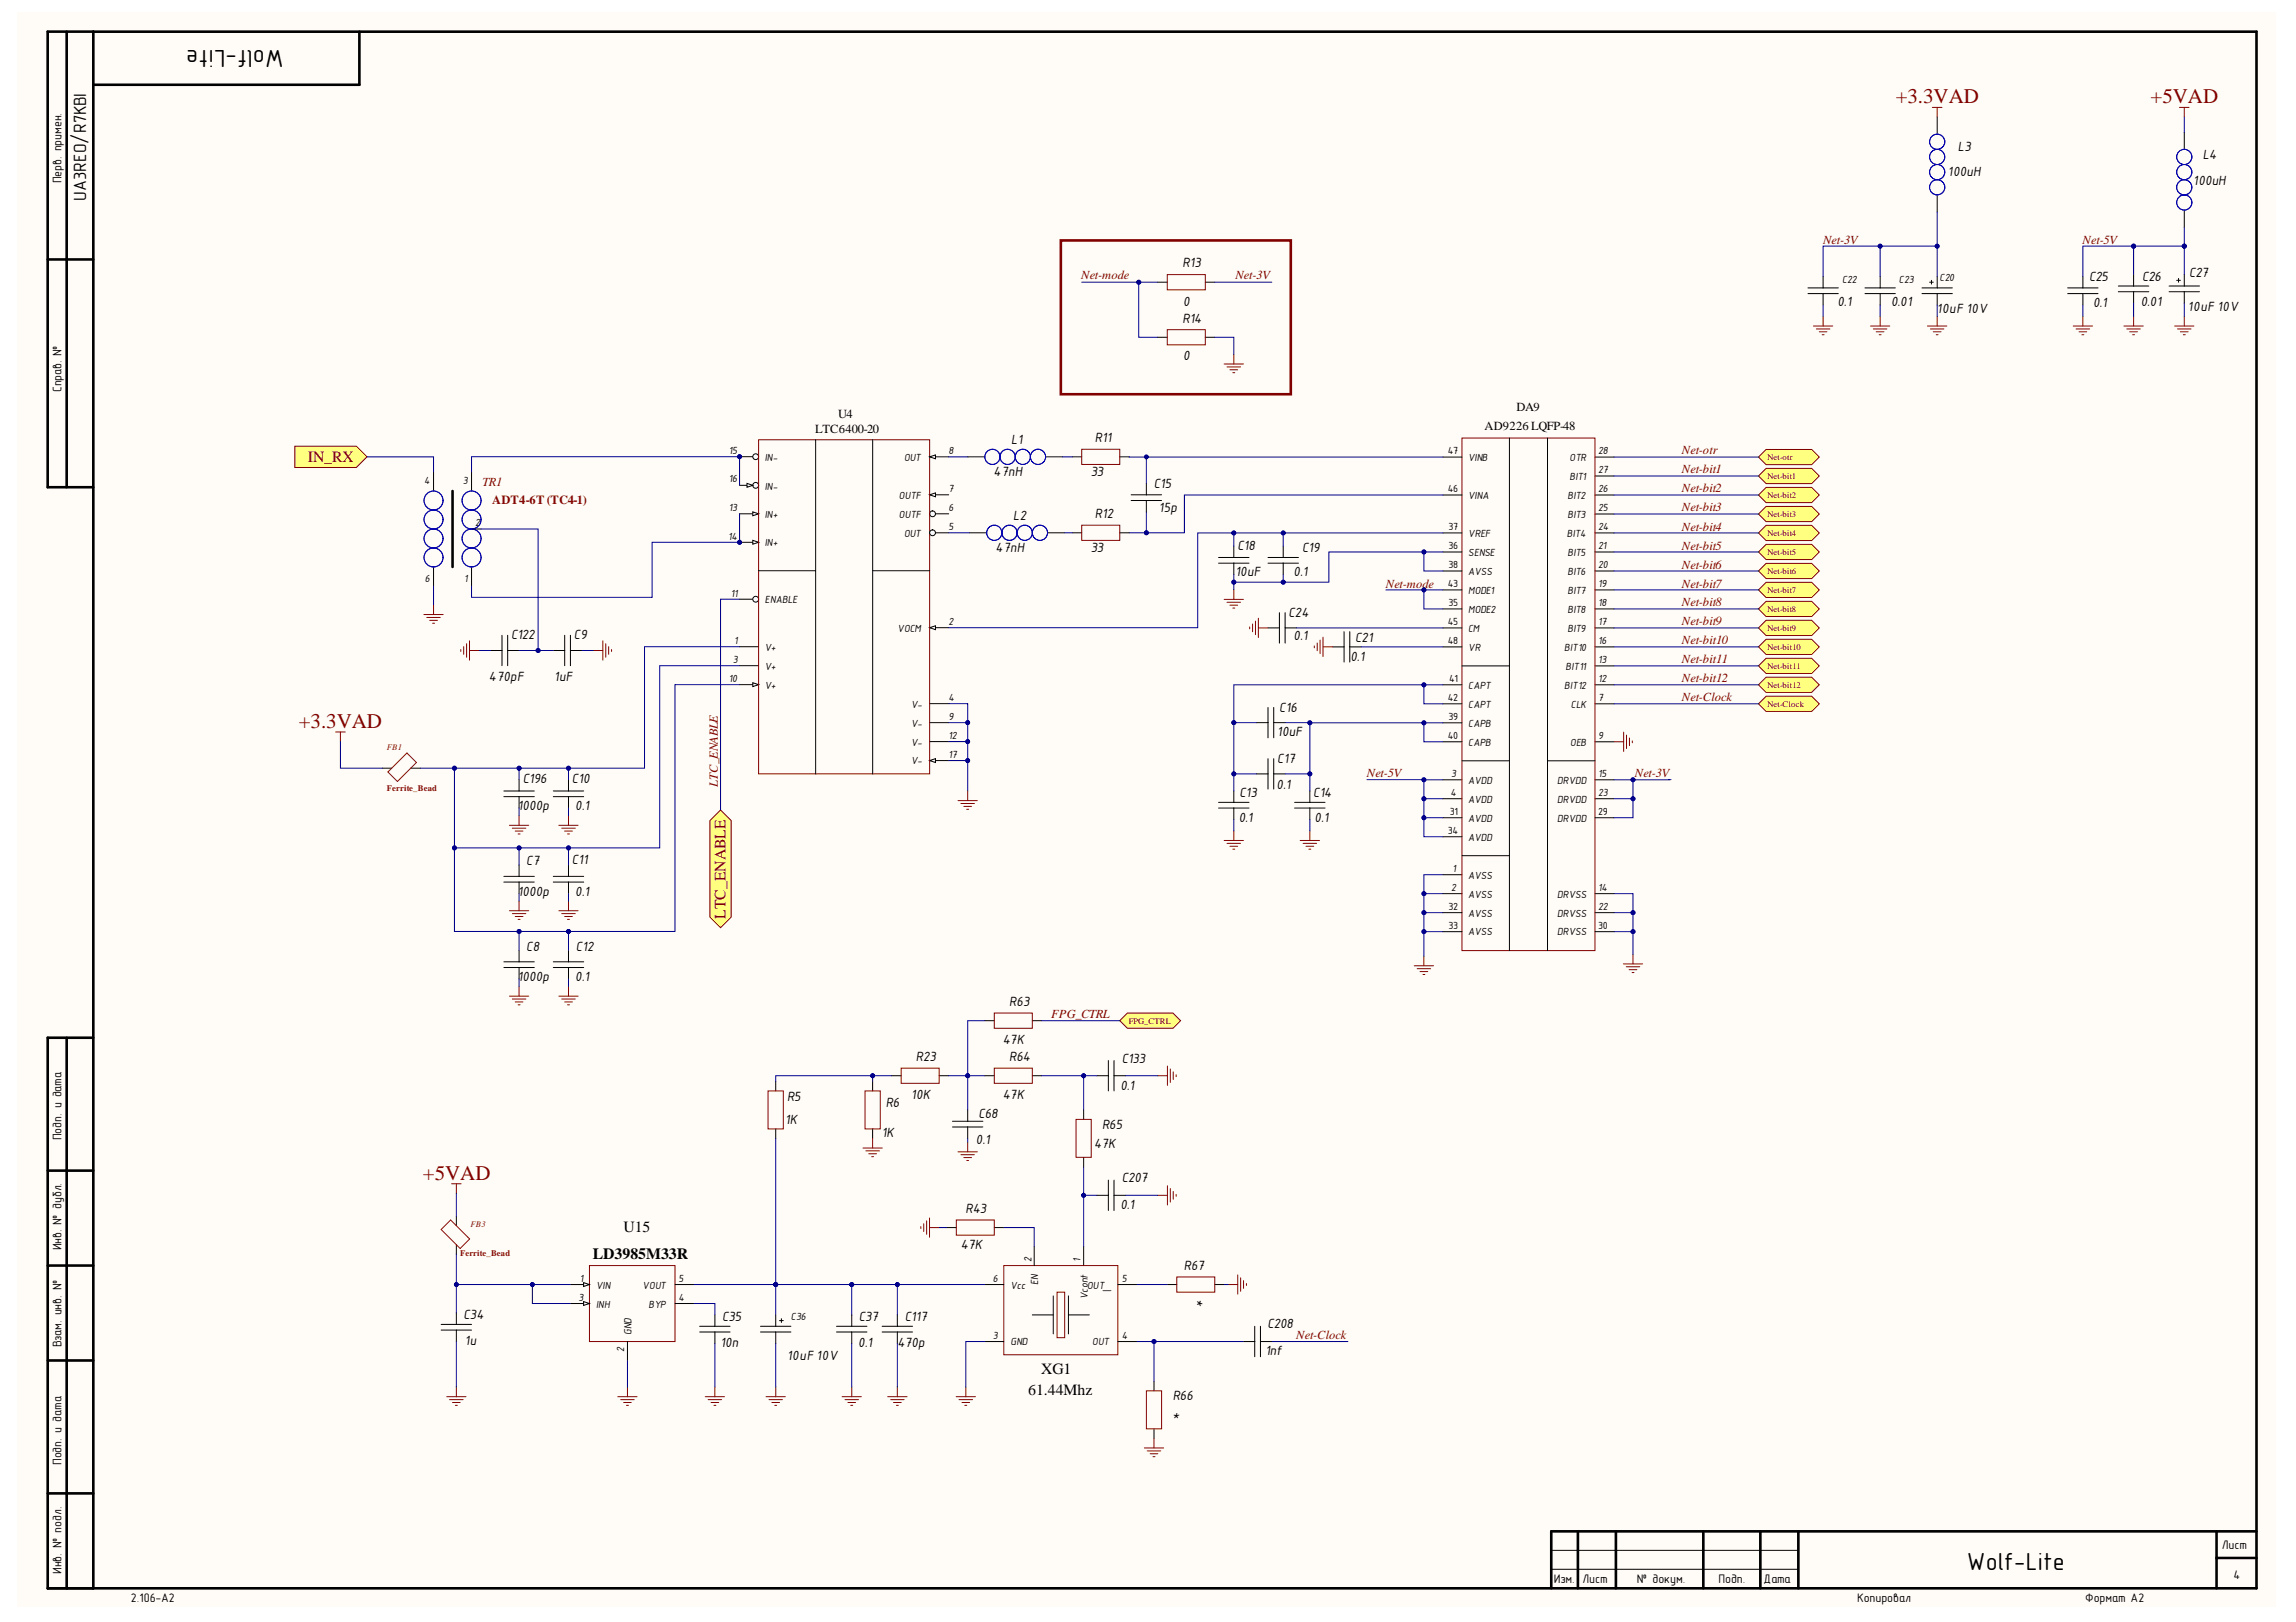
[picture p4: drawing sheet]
<svg xmlns="http://www.w3.org/2000/svg" width="297mm" height="210mm" viewBox="0 0 297 210" stroke-linecap="round" stroke-linejoin="round" font-family="sans-serif">
<defs><g id="words">
<g font-size="3.2">
<text x="36.7" y="6.4" transform="rotate(-180 36.7 6.4)">Wolf-Lite</text>
<text x="254.5" y="203.2">Wolf-Lite</text>
</g>
<g font-size="2.7" fill="#800000">
<text x="245.2" y="13.4">+3.3VAD</text>
<text x="278.2" y="13.4">+5VAD</text>
<text x="38.6" y="94.2">+3.3VAD</text>
<text x="54.7" y="152.7">+5VAD</text>
</g>
<text font-size="2.3" x="11.2" y="26" transform="rotate(-90 11.2 26)">UA3REO/R7KBI</text>
<g font-size="2" fill="#800000">
<text x="39.8" y="59.8">IN_RX</text>
<text x="93.9" y="118.9" transform="rotate(-90 93.9 118.9)">LTC_ENABLE</text>
</g>
<g font-size="2">
<text x="80.7" y="159.4">U15</text>
<text x="76.7" y="162.9">LD3985M33R</text>
<text x="134.7" y="177.8">XG1</text>
<text x="133" y="180.5">61.44Mhz</text>
</g>
<g font-size="1.9">
<text x="252" y="22.8">100uH</text>
<text x="253.3" y="19.6">L3</text>
<text x="283.7" y="24">100uH</text>
<text x="285" y="20.6">L4</text>
<text x="153" y="34.6">R13</text>
<text x="283.2" y="35.8">C27</text>
<text x="153" y="41.7">R14</text>
<text x="153.1" y="39.5">0</text>
<text x="237.7" y="39.5">0.1</text>
<text x="244.7" y="39.5">0.01</text>
<text x="250.6" y="40.5">10uF 10V</text>
<text x="270.3" y="36.3">C25</text>
<text x="270.8" y="39.8">0.1</text>
<text x="277" y="39.5">0.01</text>
<text x="277.1" y="36.3">C26</text>
<text x="283" y="40.2">10uF 10V</text>
<text x="153.1" y="46.6">0</text>
<text x="130.8" y="57.4">L1</text>
<text x="141.7" y="57.2">R11</text>
<text x="128.5" y="61.6">47nH</text>
<text x="141.1" y="61.6">33</text>
<text x="149.3" y="63.1">C15</text>
<text x="128.8" y="71.5">47nH</text>
<text x="131.1" y="67.2">L2</text>
<text x="141.1" y="71.5">33</text>
<text x="141.7" y="67">R12</text>
<text x="149.9" y="66.3">15p</text>
<text x="160.1" y="71.2">C18</text>
<text x="168.5" y="71.5">C19</text>
<text x="159.8" y="74.6">10uF</text>
<text x="167.4" y="74.6">0.1</text>
<text x="66.1" y="82.7">C122</text>
<text x="74.3" y="82.7">C9</text>
<text x="166.7" y="79.8">C24</text>
<text x="167.4" y="82.8">0.1</text>
<text x="175.3" y="83">C21</text>
<text x="63.3" y="88.1">470pF</text>
<text x="71.7" y="88.1">1uF</text>
<text x="174.7" y="85.5">0.1</text>
<text x="165.2" y="95.3">10uF</text>
<text x="165.5" y="92.1">C16</text>
<text x="67.7" y="101.4">C196</text>
<text x="74" y="101.4">C10</text>
<text x="165.2" y="98.7">C17</text>
<text x="67" y="104.8">1000p</text>
<text x="74.4" y="104.8">0.1</text>
<text x="160.3" y="106.4">0.1</text>
<text x="160.3" y="103.2">C13</text>
<text x="165.2" y="102.1">0.1</text>
<text x="169.9" y="103.2">C14</text>
<text x="170.1" y="106.4">0.1</text>
<text x="68.1" y="111.9">C7</text>
<text x="74" y="111.8">C11</text>
<text x="67" y="115.9">1000p</text>
<text x="74.4" y="115.9">0.1</text>
<text x="68.1" y="123">C8</text>
<text x="74.5" y="123">C12</text>
<text x="67" y="127">1000p</text>
<text x="74.4" y="127">0.1</text>
<text x="130.6" y="130.2">R63</text>
<text x="118.5" y="137.3">R23</text>
<text x="129.7" y="135.1">47K</text>
<text x="130.6" y="137.3">R64</text>
<text x="145.1" y="137.5">C133</text>
<text x="101.8" y="142.4">R5</text>
<text x="114.6" y="143.2">R6</text>
<text x="117.9" y="142.2">10K</text>
<text x="129.7" y="142.2">47K</text>
<text x="144.9" y="141">0.1</text>
<text x="101.6" y="145.4">1K</text>
<text x="114.1" y="147.1">1K</text>
<text x="126.3" y="148.1">0.1</text>
<text x="126.6" y="144.6">C68</text>
<text x="141.6" y="148.6">47K</text>
<text x="142.6" y="146.2">R65</text>
<text x="145.1" y="153">C207</text>
<text x="124.3" y="161.6">47K</text>
<text x="124.9" y="157">R43</text>
<text x="144.9" y="156.5">0.1</text>
<text x="153.2" y="164.3">R67</text>
<text x="60" y="170.7">C34</text>
<text x="93.4" y="170.9">C35</text>
<text x="111.1" y="170.9">C37</text>
<text x="117" y="170.9">C117</text>
<text x="154.7" y="168.1" transform="rotate(90 154.7 168.1)">*</text>
<text x="164" y="171.9">C208</text>
<text x="60.1" y="174.1">1u</text>
<text x="93.2" y="174.4">10n</text>
<text x="101.8" y="176.1">10uF 10V</text>
<text x="111" y="174.4">0.1</text>
<text x="116.1" y="174.4">470p</text>
<text x="163.7" y="175.4">1nf</text>
<text x="151.6" y="183.7">*</text>
<text x="151.7" y="181.2">R66</text>
</g>
<g font-size="1.6">
<text x="7.9" y="23.7" transform="rotate(-90 7.9 23.7)">Перв. примен.</text>
<text x="7.9" y="50.8" transform="rotate(-90 7.9 50.8)">Справ. №</text>
<text x="196.2" y="53.1">DA9</text>
<text x="105.5" y="56.1">LTC6400-20</text>
<text x="108.4" y="54.2">U4</text>
<text x="192.1" y="55.6">AD9226 LQFP-48</text>
<text x="7.9" y="147.6" transform="rotate(-90 7.9 147.6)">Подп. и дата</text>
<text x="7.9" y="161.8" transform="rotate(-90 7.9 161.8)">Инв. № дубл.</text>
<text x="7.9" y="174.4" transform="rotate(-90 7.9 174.4)">Взам. инв. №</text>
<text x="7.9" y="189.6" transform="rotate(-90 7.9 189.6)">Подп. и дата</text>
<text x="7.9" y="203.7" transform="rotate(-90 7.9 203.7)">Инв. № подл.</text>
<text x="287.4" y="200.5">Лист</text>
<text x="16.9" y="207.3">2.106-A2</text>
<text x="201" y="204.9">Изм.</text>
<text x="204.7" y="204.9">Лист</text>
<text x="211.8" y="204.9">№ докум.</text>
<text x="222.3" y="204.9">Подп.</text>
<text x="228.2" y="204.9">Дата</text>
<text x="240.3" y="207.3">Копировал</text>
<text x="269.8" y="207.3">Формат А2</text>
<text x="289" y="204.4">4</text>
</g>
<g font-size="1.6" fill="#800000">
<text x="235.9" y="31.5">Net-3V</text>
<text x="269.4" y="31.5">Net-5V</text>
<text x="139.9" y="36.2">Net-mode</text>
<text x="159.8" y="36.2">Net-3V</text>
<text x="217.6" y="58.8">Net-otr</text>
<text x="217.6" y="61.3">Net-bit1</text>
<text x="217.6" y="63.7">Net-bit2</text>
<text x="217.6" y="66.2">Net-bit3</text>
<text x="217.6" y="68.7">Net-bit4</text>
<text x="217.6" y="71.1">Net-bit5</text>
<text x="179.3" y="76">Net-mode</text>
<text x="217.6" y="73.6">Net-bit6</text>
<text x="217.6" y="76">Net-bit7</text>
<text x="217.6" y="78.5">Net-bit8</text>
<text x="217.6" y="80.9">Net-bit9</text>
<text x="217.6" y="83.4">Net-bit10</text>
<text x="217.6" y="85.8">Net-bit11</text>
<text x="217.6" y="88.3">Net-bit12</text>
<text x="217.6" y="90.7">Net-Clock</text>
<text x="92.9" y="101.9" transform="rotate(-90 92.9 101.9)">LTC_ENABLE</text>
<text x="176.8" y="100.5">Net-5V</text>
<text x="211.5" y="100.5">Net-3V</text>
<text x="136" y="131.8">FPG_CTRL</text>
<text x="167.7" y="173.3">Net-Clock</text>
</g>
<g font-size="1.6" fill="#980000">
<text x="62.4" y="62.9">TR1</text>
<text x="63.7" y="65.2">ADT4-6T (TC4-1)</text>
</g>
<g font-size="1.5">
<text x="238.3" y="36.7">C22</text>
<text x="245.7" y="36.7">C23</text>
<text x="250.9" y="36.4">C20</text>
<text x="94.3" y="58.7">15</text>
<text x="98.9" y="59.6">IN-</text>
<text x="117" y="59.6">OUT</text>
<text x="122.7" y="58.8">8</text>
<text x="189.9" y="59.6">VINB</text>
<text x="203" y="59.6">OTR</text>
<text x="206.8" y="58.8">28</text>
<text x="54.9" y="62.7">4</text>
<text x="59.9" y="62.7">3</text>
<text x="94.3" y="62.4">16</text>
<text x="98.9" y="63.4">IN-</text>
<text x="116.3" y="64.5">OUTF</text>
<text x="122.7" y="63.7">7</text>
<text x="189.9" y="64.5">VINA</text>
<text x="202.8" y="64.5">BIT2</text>
<text x="203" y="62.1">BIT1</text>
<text x="206.8" y="61.3">27</text>
<text x="206.8" y="63.7">26</text>
<text x="61.5" y="68.1">2</text>
<text x="94.2" y="69.9">14</text>
<text x="94.3" y="66.2">13</text>
<text x="98.9" y="67">IN+</text>
<text x="98.9" y="70.7">IN+</text>
<text x="116.3" y="67">OUTF</text>
<text x="117" y="69.4">OUT</text>
<text x="122.7" y="66.2">6</text>
<text x="122.7" y="68.6">5</text>
<text x="189.9" y="72">SENSE</text>
<text x="189.9" y="69.5">VREF</text>
<text x="202.7" y="69.5">BIT4</text>
<text x="202.8" y="72">BIT5</text>
<text x="202.8" y="67.1">BIT3</text>
<text x="206.8" y="68.6">24</text>
<text x="206.8" y="71.1">21</text>
<text x="206.8" y="66.2">25</text>
<text x="55" y="75.3">6</text>
<text x="60" y="75.3">1</text>
<text x="94.5" y="77.2">11</text>
<text x="189.9" y="74.4">AVSS</text>
<text x="189.9" y="76.9">MODE1</text>
<text x="202.8" y="76.9">BIT7</text>
<text x="202.8" y="74.4">BIT6</text>
<text x="206.8" y="76">19</text>
<text x="206.8" y="73.5">20</text>
<text x="95" y="83.3">1</text>
<text x="98.9" y="78.1">ENABLE</text>
<text x="116.1" y="81.8">VOCM</text>
<text x="122.7" y="80.9">2</text>
<text x="189.9" y="79.3">MODE2</text>
<text x="189.9" y="81.8">CM</text>
<text x="202.8" y="79.3">BIT8</text>
<text x="202.8" y="81.8">BIT9</text>
<text x="206.8" y="78.5">18</text>
<text x="206.8" y="80.9">17</text>
<text x="206.8" y="83.4">16</text>
<text x="94.3" y="88.3">10</text>
<text x="94.8" y="85.8">3</text>
<text x="98.9" y="84.2">V+</text>
<text x="98.9" y="86.7">V+</text>
<text x="98.9" y="89.1">V+</text>
<text x="189.9" y="89.1">CAPT</text>
<text x="189.9" y="84.2">VR</text>
<text x="202.4" y="84.2">BIT10</text>
<text x="202.4" y="89.1">BIT12</text>
<text x="202.5" y="86.7">BIT11</text>
<text x="206.8" y="88.3">12</text>
<text x="206.8" y="85.8">13</text>
<text x="117.9" y="94">V-</text>
<text x="117.9" y="91.6">V-</text>
<text x="122.7" y="95.6">12</text>
<text x="122.7" y="93.2">9</text>
<text x="122.7" y="90.7">4</text>
<text x="189.9" y="94">CAPB</text>
<text x="189.9" y="91.6">CAPT</text>
<text x="203.2" y="91.6">CLK</text>
<text x="206.8" y="90.7">7</text>
<text x="206.8" y="95.6">9</text>
<text x="117.9" y="96.5">V-</text>
<text x="117.9" y="98.9">V-</text>
<text x="122.7" y="98.1">17</text>
<text x="187.7" y="100.5">3</text>
<text x="189.9" y="101.5">AVDD</text>
<text x="189.9" y="96.5">CAPB</text>
<text x="201.4" y="101.5">DRVDD</text>
<text x="203.1" y="96.5">OEB</text>
<text x="206.8" y="100.5">15</text>
<text x="187.7" y="103">4</text>
<text x="189.9" y="103.9">AVDD</text>
<text x="189.9" y="106.4">AVDD</text>
<text x="201.4" y="103.9">DRVDD</text>
<text x="201.4" y="106.4">DRVDD</text>
<text x="206.8" y="103">23</text>
<text x="187.9" y="112.9">1</text>
<text x="189.9" y="113.7">AVSS</text>
<text x="189.9" y="108.8">AVDD</text>
<text x="187.7" y="115.3">2</text>
<text x="189.9" y="116.2">AVSS</text>
<text x="189.9" y="118.6">AVSS</text>
<text x="201.4" y="118.6">DRVSS</text>
<text x="201.4" y="116.2">DRVSS</text>
<text x="206.8" y="117.8">22</text>
<text x="206.8" y="115.3">14</text>
<text x="189.9" y="121.1">AVSS</text>
<text x="201.4" y="121.1">DRVSS</text>
<text x="75" y="165.9">1</text>
<text x="77.1" y="166.8">VIN</text>
<text x="83.1" y="166.8">VOUT</text>
<text x="87.8" y="165.9">5</text>
<text x="128.5" y="165.9">6</text>
<text x="130.7" y="166.8">Vcc</text>
<text x="133.4" y="163.3" transform="rotate(-90 133.4 163.3)">2</text>
<text x="134.3" y="166.3" transform="rotate(-90 134.3 166.3)">EN</text>
<text x="139.8" y="163.3" transform="rotate(-90 139.8 163.3)">1</text>
<text x="140.6" y="166.8">OUT_</text>
<text x="145.1" y="165.9">5</text>
<text x="74.8" y="168.4">3</text>
<text x="77.1" y="169.2">INH</text>
<text x="81.7" y="172.8" transform="rotate(-90 81.7 172.8)">GND</text>
<text x="83.9" y="169.2">BYP</text>
<text x="87.8" y="168.4">4</text>
<text x="102.3" y="170.8">C36</text>
<text x="128.5" y="173.3">3</text>
<text x="140.7" y="168.1" transform="rotate(-90 140.7 168.1)">Vcont</text>
<text x="145.1" y="173.3">4</text>
<text x="80.8" y="175" transform="rotate(-90 80.8 175)">2</text>
<text x="130.7" y="174.1">GND</text>
<text x="141.3" y="174.1">OUT</text>
</g>
<g font-size="1.4">
<text x="187.3" y="58.8">47</text>
<text x="187.3" y="63.7">46</text>
<text x="187.4" y="71.1">36</text>
<text x="187.4" y="68.6">37</text>
<text x="187.3" y="76">43</text>
<text x="187.4" y="73.5">38</text>
<text x="187.3" y="80.9">45</text>
<text x="187.3" y="83.4">48</text>
<text x="187.4" y="78.5">35</text>
<text x="187.5" y="88.3">41</text>
<text x="187.3" y="95.6">40</text>
<text x="187.3" y="90.7">42</text>
<text x="187.4" y="93.2">39</text>
<text x="187.3" y="108">34</text>
<text x="187.6" y="105.4">31</text>
<text x="206.8" y="105.4">29</text>
<text x="187.4" y="117.8">32</text>
<text x="187.4" y="120.2">33</text>
<text x="206.8" y="120.2">30</text>
</g>
<g font-size="1.1" fill="#800000">
<text x="228.7" y="59.6">Net-otr</text>
<text x="228.7" y="62">Net-bit1</text>
<text x="228.7" y="64.5">Net-bit2</text>
<text x="228.7" y="66.9">Net-bit3</text>
<text x="228.7" y="69.4">Net-bit4</text>
<text x="228.7" y="71.8">Net-bit5</text>
<text x="228.7" y="74.3">Net-bit6</text>
<text x="228.7" y="76.7">Net-bit7</text>
<text x="228.7" y="79.2">Net-bit8</text>
<text x="228.7" y="81.7">Net-bit9</text>
<text x="228.7" y="84.1">Net-bit10</text>
<text x="228.7" y="86.6">Net-bit11</text>
<text x="228.7" y="89">Net-bit12</text>
<text x="228.7" y="91.5">Net-Clock</text>
<text x="146" y="132.5">FPG_CTRL</text>
</g>
<g font-size="1.1" fill="#980000">
<text x="50.1" y="97.1">FB1</text>
<text x="50.1" y="102.3">Ferrite_Bead</text>
<text x="60.9" y="158.7">FB3</text>
<text x="59.5" y="162.5">Ferrite_Bead</text>
</g>
</g></defs>
<g fill="#fffcf8">
<path d="M2.2 1.6h292.2v206.4h-292.2z" fill-rule="evenodd"/>
<path d="M2.2 1.6h292.2v206.4h-292.2z" fill-rule="evenodd"/>
</g>
<g fill="none" stroke="#000" stroke-width=".34">
<path d="M8.6 4.1v59M12.1 4.1v201.4M46.5 4.1v6.9h-34.4M6.2 33.6h5.9M12.1 63.1h-5.9v-59h285.7v201.4h-285.7v-71.2h5.9M58.5 63.5v9.9M8.6 134.3v71.2M6.2 151.5h5.9M6.2 163.8h5.9M6.2 176.1h5.9M6.2 193.3h5.9M204.1 198.2v7.3"/>
<path d="M209.1 198.2v7.3M220.4 198.2v7.3M227.7 198.2v7.3M232.7 198.2v7.3M286.8 198.2v7.3M291.9 198.2h-91.2v7.3M286.8 201.6h5.1"/>
</g>
<g fill="none" stroke="#000" stroke-width=".13">
<path d="M282.6 17.1v2.2M233.9 38h3.9M233.9 37.3h3.9M235.9 35.8v1.5M235.9 38v1.5M241.3 38h3.9M241.3 37.3h3.9M243.2 35.8v1.5M243.2 38v1.5M248.7 38h3.9M248.7 37.3h3.9M249.6 36.5h.5"/>
<path d="M249.9 36.3v.5M250.6 35.8v1.5M250.6 38v1.5M267.5 38h3.9M267.5 37.3h3.9M269.5 35.8v1.5M269.5 38v1.5M274.1 37.8h3.9M274.1 37h3.9M276 35.5v1.5M276 37.8v1.4M280.6 37.8h4"/>
<path d="M280.6 37h4M281.6 36.3h.5M281.8 36v.5M282.6 27.2v2.2M282.6 35.5v1.5M282.6 37.8v1.4M125.2 59.1h2.2M135.3 59.1h2.2M138.7 59.1h1.2M144.9 59.1h1.2M56.1 61.1v2.4M56.1 73.4v2.4"/>
<path d="M61 61.1v2.4M61 73.4v2.4M61 68.5h1.2M125.4 68.9h2.3M135.5 68.9h2.2M138.7 68.9h1.2M144.9 68.9h1.2M146.3 64.8h4M146.3 64h4M148.3 62.6v1.4M148.3 64.8v1.4M157.7 72.9h3.9"/>
<path d="M157.7 72.1h3.9M159.6 70.7v1.4M159.6 72.9v1.5M164 72.9h4M164 72.1h4M166 70.7v1.4M166 72.9v1.5M49.4 99.4h1.3M53.1 99.4h1.3M63.5 84.2h1.4M64.9 82.2v3.9M65.7 82.2v3.9"/>
<path d="M65.7 84.2h1.5M71.6 84.2h1.5M73.1 82.2v3.9M73.8 84.2h1.5M73.8 82.2v3.9M162.6 93.5h1.4M164 91.6v3.9M164 98.2v3.9M164.8 91.6v3.9M164.8 98.2v3.9M164.8 93.5h1.5M65.2 103.1h3.9"/>
<path d="M65.2 102.4h3.9M65.2 114.2h3.9M65.2 113.4h3.9M67.2 100.9v1.5M67.2 103.1v1.5M67.2 111.9v1.5M67.2 114.2v1.4M71.6 103.1h3.9M71.6 102.4h3.9M71.6 114.2h3.9M71.6 113.4h3.9M73.5 100.9v1.5"/>
<path d="M73.5 103.1v1.5M73.5 111.9v1.5M73.5 114.2v1.4M157.7 104.6h3.9M157.7 103.8h3.9M159.6 102.4v1.4M159.6 104.6v1.4M162.6 100.1h1.4M164.8 100.1h1.5M167.5 104.6h3.9M167.5 103.8h3.9M169.5 102.4v1.4"/>
<path d="M169.5 104.6v1.4M65.2 125.2h3.9M65.2 124.5h3.9M67.2 123v1.5M67.2 125.2v1.5M71.6 125.2h3.9M71.6 124.5h3.9M73.5 123v1.5M73.5 125.2v1.5M200.7 203.1h32M200.7 200.6h32"/>
</g>
<g fill="none" stroke="#800000" stroke-width=".13">
<path d="M282 13.9h1.2M282.6 13.9v1.2M139.9 58.1h5v2h-5zM268.2 42.2h2.5M268.6 42.6h1.7M269 42.9h1M269.3 43.3h.3M269.5 40.9v1.3M274.8 42.2h2.5M275.2 42.6h1.7M275.5 42.9h1M275.9 43.3h.2"/>
<path d="M276 40.9v1.3M281.3 42.2h2.5M281.7 42.6h1.8M282.1 42.9h1M282.5 43.3h.2M282.6 40.9v1.3M54.8 79.5h2.5M55.2 79.9h1.8M56.1 78.3v1.2M139.9 68h5v1.9h-5zM158.4 77.6h2.5M158.7 77.9h1.8"/>
<path d="M159.1 78.3h1M159.5 78.7h.2M159.6 76.3v1.3M43.4 94.7h1.3M44 94.7v1.3M55.6 80.3h1M56 80.7h.2M59.6 84.1v.2M60 83.7v1M60.4 83.3v1.8M60.7 84.2h1.3M60.7 82.9v2.5"/>
<path d="M76.7 84.2h1.3M78 82.9v2.5M78.4 83.3v1.8M78.7 83.7v1M79.1 84.1v.2M65.9 106.8h2.5M65.9 117.9h2.5M66.3 107.2h1.7M66.3 118.2h1.7M66.7 107.6h1M66.7 118.6h1M67 107.9h.3"/>
<path d="M67 119h.3M67.2 105.6v1.2M67.2 116.6v1.3M72.3 106.8h2.5M72.3 117.9h2.5M72.7 107.2h1.7M72.7 118.2h1.7M73.1 107.6h.9M73.1 118.6h.9M73.4 107.9h.3M73.4 119h.3M73.5 105.6v1.2"/>
<path d="M73.5 116.6v1.3M123.9 103.6h2.5M124.3 104h1.8M124.7 104.4h1M125.1 104.7h.2M125.2 102.4v1.2M158.4 108.8h2.5M158.7 109.1h1.8M159.1 109.5h1M159.5 109.9h.2M159.6 107.5v1.3M168.2 108.8h2.5"/>
<path d="M168.6 109.1h1.7M169 109.5h1M169.3 109.9h.3M169.5 107.5v1.3M65.9 128.9h2.5M66.3 129.3h1.7M66.7 129.7h1M67 130h.3M67.2 127.7v1.2M72.3 128.9h2.5M72.7 129.3h1.7M73.1 129.7h.9"/>
<path d="M73.4 130h.3M73.5 127.7v1.2"/>
</g>
<g fill="none" stroke="#00f" stroke-width=".13">
<circle cx="282.6" cy="20.3" r=".98"/>
<circle cx="282.6" cy="22.3" r=".98"/>
<circle cx="282.6" cy="26.2" r=".98"/>
<circle cx="282.6" cy="24.2" r=".98"/>
<circle cx="128.4" cy="59.1" r=".98"/>
<circle cx="130.4" cy="59.1" r=".98"/>
<circle cx="132.3" cy="59.1" r=".98"/>
<circle cx="134.3" cy="59.1" r=".98"/>
<circle cx="56.1" cy="64.8" r="1.23"/>
<circle cx="56.1" cy="67.2" r="1.23"/>
<circle cx="56.1" cy="72.1" r="1.23"/>
<circle cx="56.1" cy="69.7" r="1.23"/>
<circle cx="61" cy="64.8" r="1.23"/>
<circle cx="61" cy="67.2" r="1.23"/>
<circle cx="61" cy="72.1" r="1.23"/>
<circle cx="61" cy="69.7" r="1.23"/>
<circle cx="128.6" cy="68.9" r=".98"/>
<circle cx="130.6" cy="68.9" r=".98"/>
<circle cx="132.6" cy="68.9" r=".98"/>
<circle cx="134.5" cy="68.9" r=".98"/>
</g>
<path d="M50.2 99.9l2.4-2.5 1.3 1.3-2.5 2.4z" fill="none" stroke="#980000" stroke-width=".13"/>
<path d="M227.5 59.1l1-.9h5.9l1 .9-1 1h-5.9z" fill-rule="evenodd" fill="#ffff80"/>
<path d="M227.5 59.1l1-.9h5.9l1 .9-1 1h-5.9z" fill="none" stroke="#800000" stroke-width=".13"/>
<path d="M227.5 61.6l1-1h5.9l1 1-1 1h-5.9z" fill-rule="evenodd" fill="#ffff80"/>
<path d="M227.5 61.6l1-1h5.9l1 1-1 1h-5.9z" fill="none" stroke="#800000" stroke-width=".13"/>
<path d="M227.5 64.1l1-1h5.9l1 1-1 .9h-5.9z" fill-rule="evenodd" fill="#ffff80"/>
<path d="M227.5 64.1l1-1h5.9l1 1-1 .9h-5.9z" fill="none" stroke="#800000" stroke-width=".13"/>
<path d="M227.5 66.5l1-1h5.9l1 1-1 1h-5.9z" fill-rule="evenodd" fill="#ffff80"/>
<path d="M227.5 66.5l1-1h5.9l1 1-1 1h-5.9z" fill="none" stroke="#800000" stroke-width=".13"/>
<path d="M227.5 69l1-1h5.9l1 1-1 1h-5.9z" fill-rule="evenodd" fill="#ffff80"/>
<path d="M227.5 69l1-1h5.9l1 1-1 1h-5.9z" fill="none" stroke="#800000" stroke-width=".13"/>
<path d="M227.5 71.4l1-1h5.9l1 1-1 1h-5.9z" fill-rule="evenodd" fill="#ffff80"/>
<path d="M227.5 71.4l1-1h5.9l1 1-1 1h-5.9z" fill="none" stroke="#800000" stroke-width=".13"/>
<path d="M227.5 73.9l1-1h5.9l1 1-1 1h-5.9z" fill-rule="evenodd" fill="#ffff80"/>
<path d="M227.5 73.9l1-1h5.9l1 1-1 1h-5.9z" fill="none" stroke="#800000" stroke-width=".13"/>
<path d="M227.5 76.3l1-.9h5.9l1 .9-1 1h-5.9z" fill-rule="evenodd" fill="#ffff80"/>
<path d="M227.5 76.3l1-.9h5.9l1 .9-1 1h-5.9z" fill="none" stroke="#800000" stroke-width=".13"/>
<path d="M227.5 78.8l1-1h5.9l1 1-1 1h-5.9z" fill-rule="evenodd" fill="#ffff80"/>
<path d="M227.5 78.8l1-1h5.9l1 1-1 1h-5.9z" fill="none" stroke="#800000" stroke-width=".13"/>
<path d="M228.5 80.3h5.9l1 1-1 .9h-5.9l-1-.9z" fill-rule="evenodd" fill="#ffff80"/>
<path d="M228.5 80.3h5.9l1 1-1 .9h-5.9l-1-.9z" fill="none" stroke="#800000" stroke-width=".13"/>
<path d="M227.5 83.7l1-1h5.9l1 1-1 1h-5.9z" fill-rule="evenodd" fill="#ffff80"/>
<path d="M227.5 83.7l1-1h5.9l1 1-1 1h-5.9z" fill="none" stroke="#800000" stroke-width=".13"/>
<path d="M227.5 86.2l1-1h5.9l1 1-1 1h-5.9z" fill-rule="evenodd" fill="#ffff80"/>
<path d="M227.5 86.2l1-1h5.9l1 1-1 1h-5.9z" fill="none" stroke="#800000" stroke-width=".13"/>
<path d="M227.5 88.6l1-1h5.9l1 1-1 1h-5.9z" fill-rule="evenodd" fill="#ffff80"/>
<path d="M227.5 88.6l1-1h5.9l1 1-1 1h-5.9z" fill="none" stroke="#800000" stroke-width=".13"/>
<path d="M227.5 91.1l1-1h5.9l1 1-1 1h-5.9z" fill-rule="evenodd" fill="#ffff80"/>
<path d="M227.5 91.1l1-1h5.9l1 1-1 1h-5.9zM76.3 163.8h11v9.8h-11z" fill="none" stroke="#800000" stroke-width=".13"/>
<path d="M59 157.4v1.2M59 161.1v1.2M73.8 166.2h2.5M87.3 166.2h2.5" fill="none" stroke="#000" stroke-width=".13"/>
<path d="M58.3 157.9l2.5 2.4-1.3 1.3-2.4-2.5z" fill="none" stroke="#980000" stroke-width=".13"/>
<path d="M75.5 166l.8 .2-.8 .3z" fill="#f8fcff"/>
<path d="M73.8 168.7h2.5M75.5 166l.8 .2-.8 .3z" fill="none" stroke="#000" stroke-width=".13"/>
<path d="M75.5 168.4l.8 .3-.8 .2z" fill="#f8fcff"/>
<g fill="none" stroke="#000" stroke-width=".13">
<path d="M57.1 171.4h3.9M57.1 172.1h3.9M59 169.9v1.5M59 172.1v1.5M75.5 168.4l.8 .3-.8 .2zM81.2 173.6v2.5M87.3 168.7h2.5M90.5 171.6h4M90.5 172.4h4M92.5 170.2v1.4M92.5 172.4v1.5M98.4 171.6h3.9"/>
<path d="M98.4 172.4h3.9M100.4 170.2v1.4M100.4 172.4v1.5M100.8 170.9h.5M101.1 170.7v.4M108.2 171.6h4M108.2 172.4h4M110.2 170.2v1.4M110.2 172.4v1.5M114.1 171.6h4M114.1 172.4h4M116.1 170.2v1.4"/>
<path d="M116.1 172.4v1.5"/>
</g>
<g fill="none" stroke="#800000" stroke-width=".13">
<path d="M59 179.5v1.2M81.2 179.5v1.2M92.5 179.5v1.2M100.4 179.5v1.2M110.2 179.5v1.2M116.1 179.5v1.2M57.8 180.7h2.5M58.2 181.1h1.7M58.5 181.5h1M58.9 181.9h.3M79.9 180.7h2.5M80.3 181.1h1.8"/>
<path d="M80.7 181.5h1M81 181.9h.3M91.2 180.7h2.5M91.6 181.1h1.8M92 181.5h1M92.4 181.9h.2M99.1 180.7h2.5M99.5 181.1h1.7M99.9 181.5h1M100.2 181.9h.3M108.9 180.7h2.5M109.3 181.1h1.8"/>
<path d="M109.7 181.5h1M110.1 181.9h.2M114.8 180.7h2.5M115.2 181.1h1.8M115.6 181.5h1M116 181.9h.2"/>
</g>
<path d="M38.1 57.7h8l1.4 1.4-1.4 1.4h-8z" fill-rule="evenodd" fill="#ffff80"/>
<path d="M38.1 57.7h8l1.4 1.4-1.4 1.4h-8zM58.4 153.2h1.3M59 153.2v1.2" fill="none" stroke="#800000" stroke-width=".13"/>
<path d="M91.8 106.2l1.4-1.4 1.4 1.4v12.5l-1.4 1.3-1.4-1.3z" fill-rule="evenodd" fill="#ffff80"/>
<g fill="none" stroke="#800000" stroke-width=".13">
<path d="M91.8 106.2l1.4-1.4 1.4 1.4v12.5l-1.4 1.3-1.4-1.3zM128.6 138.2h5v2h-5zM128.6 131.1h5v2h-5zM149.8 139.2h1.2M151 138v2.5M151.4 138.3v1.8M151.8 138.7v1M152.2 139.1v.2M119.1 158.7v.3M119.5 158.4v1M119.9 158v1.7M120.3 157.6v2.5"/>
<path d="M120.3 158.9h1.2M123.7 157.9h4.9v1.9h-4.9zM123.9 149.1h2.5M124.3 149.4h1.8M124.7 149.8h1M125.1 150.2h.2M125.2 147.8v1.3M139.2 144.9h2v4.9h-2zM149.8 154.7h1.2M151 153.4v2.5M151.4 153.8v1.8M151.8 154.2v1"/>
<path d="M152.2 154.6v.2M124.9 179.5v1.2M129.9 163.8h14.7v11.5h-14.7zM136.8 167.2h.9v5.9h-.9zM148.3 180h2v4.9h-2zM123.7 180.7h2.5M124.1 181.1h1.7M124.5 181.5h.9M124.8 181.9h.3M148 187.4h2.5M148.4 187.8h1.8M148.8 188.1h1"/>
<path d="M149.2 188.5h.2M149.3 186.1v1.3"/>
</g>
<g fill="none" stroke="#000" stroke-width=".13">
<path d="M127.4 139.2h1.2M127.4 132.1h1.2M133.6 139.2h1.2M133.6 132.1h1.2M141.9 139.2h1.5M143.4 137.2v4M144.1 137.2v4M144.1 139.2h1.5M122.5 158.9h1.2M123.2 145.8h4M123.2 145.1h4M125.2 143.6v1.5"/>
<path d="M125.2 145.8v1.5M128.6 158.9h1.3M140.2 143.6v1.3M140.2 149.8v1.2M141.9 154.7h1.5M143.4 152.7v4M144.1 152.7v4M144.1 154.7h1.5M127.4 166.2h2.5M127.4 173.6h2.5M133.6 170.2h2.7M133.8 161.3v2.5"/>
<path d="M136.3 167.7v4.9M138.2 167.7v4.9M138.2 170.2h2.7M140.2 161.3v2.5M144.6 166.2h2.5M144.6 173.6h2.5M149.3 178.8v1.2M149.3 184.9v1.2"/>
</g>
<path d="M145.8 131.1h6l.9 1-.9 1h-6l-.9-1z" fill-rule="evenodd" fill="#ffff80"/>
<g fill="none" stroke="#800000" stroke-width=".13">
<path d="M189.1 56.7h17.2v66.3h-17.2zM116.6 138.2h4.9v2h-4.9zM145.8 131.1h6l.9 1-.9 1h-6l-.9-1zM99.4 141.2h1.9v4.9h-1.9zM111.6 148.6h2.5M111.9 141.2h2v4.9h-2zM112 148.9h1.8M112.4 149.3h1M112.8 149.7h.2M112.9 147.3v1.3M152.2 165.3h5v1.9h-5zM158.9 166.2h1.2"/>
<path d="M160.1 165v2.5M160.5 165.4v1.7M160.9 165.7v1M161.3 166.1v.3"/>
</g>
<g fill="none" stroke="#000" stroke-width=".13">
<path d="M95.7 59.1h2.4M186.7 59.1h2.4M195.3 56.7v66.3M200.2 56.7v66.3M206.3 59.1h2.5M186.7 69h2.4M186.7 78.8h2.4M186.7 76.3h2.4M186.7 71.4h2.4M186.7 73.9h2.4M186.7 64.1h2.4M206.3 69h2.5"/>
<path d="M206.3 78.8h2.5M206.3 76.3h2.5M206.3 71.4h2.5M206.3 73.9h2.5M206.3 66.5h2.5M206.3 61.6h2.5M206.3 64.1h2.5M186.7 81.3h2.4M186.7 83.7h2.4M186.7 91.1h2.4M186.7 96h2.4M186.7 88.6h2.4"/>
<path d="M186.7 93.5h2.4M189.1 86.2h6.2M189.1 98.5h6.2M200.2 98.5h6.1M206.3 81.3h2.5M206.3 83.7h2.5M206.3 91.1h2.5M206.3 96h2.5M206.3 88.6h2.5M206.3 86.2h2.5M186.7 103.4h2.4M186.7 118.1h2.4"/>
<path d="M186.7 113.2h2.4M186.7 115.6h2.4M186.7 100.9h2.4M186.7 105.8h2.4M186.7 108.3h2.4M189.1 110.7h6.2M206.3 103.4h2.5M206.3 118.1h2.5M206.3 115.6h2.5M206.3 100.9h2.5M206.3 105.8h2.5M100.4 139.9v1.3"/>
<path d="M112.9 139.9v1.3M115.4 139.2h1.2M121.5 139.2h1.2M186.7 120.6h2.4M206.3 120.6h2.5M100.4 146.1v1.2M112.9 146.1v1.2M151 166.2h1.2M157.2 166.2h1.2M160.8 173.6h1.5M162.3 171.6v4M163.1 171.6v4"/>
<path d="M163.1 173.6h1.4"/>
</g>
<circle cx="97.8" cy="59.1" r=".38" fill="#f8fcff"/>
<g fill="none" stroke="#000" stroke-width=".13">
<path d="M95.7 62.8h2.4"/>
<circle cx="97.8" cy="59.1" r=".38"/>
</g>
<circle cx="97.8" cy="62.8" r=".37" fill="#f8fcff"/>
<circle cx="97.8" cy="62.8" r=".37" fill="none" stroke="#000" stroke-width=".13"/>
<path d="M96.6 62.6l.8 .2-.8 .3z" fill="#f8fcff"/>
<path d="M95.7 66.5h2.4M96.6 62.6l.8 .2-.8 .3z" fill="none" stroke="#000" stroke-width=".13"/>
<path d="M97.4 66.2l.7 .3-.7 .2z" fill="#f8fcff"/>
<path d="M95.7 70.2h2.4M97.4 66.2l.7 .3-.7 .2z" fill="none" stroke="#000" stroke-width=".13"/>
<path d="M97.4 69.9l.7 .3-.7 .2z" fill="#f8fcff"/>
<path d="M95.7 77.5h2.4M97.4 69.9l.7 .3-.7 .2z" fill="none" stroke="#000" stroke-width=".13"/>
<circle cx="97.8" cy="77.5" r=".38" fill="#f8fcff"/>
<g fill="none" stroke="#000" stroke-width=".13">
<path d="M95.7 83.7h2.4M95.7 86.1h2.4M95.7 88.6h2.4"/>
<circle cx="97.8" cy="77.5" r=".38"/>
</g>
<path d="M97.4 88.4l.7 .2-.7 .2z" fill="#f8fcff"/>
<path d="M97.4 88.4l.7 .2-.7 .2zM120.3 96h2.4M120.3 93.5h2.4M120.3 91.1h2.4M120.3 81.2h2.4" fill="none" stroke="#000" stroke-width=".13"/>
<path d="M120.3 81.2l.7-.2v.5z" fill="#f8fcff"/>
<path d="M120.3 81.2l.7-.2v.5zM120.3 98.4h2.4" fill="none" stroke="#000" stroke-width=".13"/>
<path d="M120.3 98.4l.7-.2v.5z" fill="#f8fcff"/>
<path d="M120.3 66.5h2.4M120.3 98.4l.7-.2v.5z" fill="none" stroke="#000" stroke-width=".13"/>
<circle cx="120.6" cy="66.5" r=".38" fill="#f8fcff"/>
<g fill="none" stroke="#000" stroke-width=".13">
<path d="M120.3 64h2.4"/>
<circle cx="120.6" cy="66.5" r=".37"/>
</g>
<path d="M120.3 64l.7-.2v.5z" fill="#f8fcff"/>
<path d="M105.5 56.9v43.2M112.9 56.9v43.2M120.3 59.1h2.4M120.3 64l.7-.2v.5z" fill="none" stroke="#000" stroke-width=".13"/>
<path d="M98.1 56.9h22.2v43.2h-22.2z" fill="none" stroke="#800000" stroke-width=".13"/>
<path d="M120.3 59.1l.7-.2v.5z" fill="#f8fcff"/>
<path d="M120.3 59.1l.7-.2v.5zM120.3 68.9h2.4" fill="none" stroke="#000" stroke-width=".13"/>
<circle cx="120.6" cy="68.9" r=".37" fill="#f8fcff"/>
<g fill="none" stroke="#000" stroke-width=".13">
<path d="M250.6 15.1v2.3M149.8 36.5h1.2M155.9 36.5h1.3M250.6 25.2v2.2M149.8 43.6h1.2M155.9 43.6h1.3M98.1 73.9h7.4M112.9 73.9h7.4M165.5 79.3v3.9M166.3 79.3v3.9M164 81.3h1.5M166.3 81.3h1.4"/>
<path d="M172.4 83.7h1.5M173.9 81.7v4M174.6 81.7v4M174.6 83.7h1.5"/>
<circle cx="120.6" cy="68.9" r=".37"/>
</g>
<g fill="none" stroke="#800000" stroke-width=".13">
<path d="M250 13.9h1.2M250.6 13.9v1.2M151 35.5h4.9v2h-4.9zM151 42.7h4.9v1.9h-4.9zM158.4 47.1h2.5M158.7 47.5h1.8M159.1 47.9h1M159.5 48.2h.2M159.6 45.9v1.2M234.6 42.2h2.5M235 42.6h1.7M235.4 42.9h1"/>
<path d="M235.7 43.3h.3M235.9 40.9v1.3M242 42.2h2.5M242.4 42.6h1.7M242.7 42.9h1M243.1 43.3h.3M243.2 40.9v1.3M249.4 42.2h2.5M249.7 42.6h1.8M250.1 42.9h1M250.5 43.3h.2M250.6 40.9v1.3"/>
<path d="M161.7 81.1v.3M162 80.8v1M162.4 80.4v1.7M162.8 80v2.5M162.8 81.3h1.2M170 83.6v.2M170.4 83.2v1M170.8 82.8v1.8M171.2 82.5v2.5M171.2 83.7h1.2M208.8 96h1.3M210.1 94.7v2.5"/>
<path d="M210.4 95.1v1.8M210.8 95.5v1M211.2 95.9v.2M183 125h2.5M183.3 125.4h1.8M183.7 125.7h1M184.1 126.1h.2M184.2 123.7v1.3M210 124.7h2.5M210.4 125.1h1.7M210.8 125.5h1M211.1 125.9h.3"/>
<path d="M211.3 123.5v1.2"/>
</g>
<g fill="none" stroke="#00f" stroke-width=".13">
<circle cx="250.6" cy="18.3" r=".98"/>
<circle cx="250.6" cy="20.3" r=".98"/>
<circle cx="250.6" cy="24.2" r=".98"/>
<circle cx="250.6" cy="22.3" r=".98"/>
</g>
<path d="M282.6 29.4v2.5" fill="none" stroke="#000080" stroke-width=".13"/>
<circle cx="282.6" cy="31.9" r=".25" fill="#000080"/>
<g fill="none" stroke="#000080" stroke-width=".13">
<path d="M47.5 59.1h8.6v2M44 96v3.4h5.4M54.4 99.4h4.4"/>
<circle cx="282.6" cy="31.9" r=".25"/>
</g>
<circle cx="58.8" cy="99.4" r=".25" fill="#000080"/>
<g fill="none" stroke="#000080" stroke-width=".13">
<path d="M95.7 70.2h-11.3v7.1h-23.4v-1.5"/>
<circle cx="58.8" cy="99.4" r=".25"/>
</g>
<circle cx="95.7" cy="70.2" r=".25" fill="#000080"/>
<g fill="none" stroke="#000080" stroke-width=".13">
<path d="M95.7 59.1h-34.7v2"/>
<circle cx="95.7" cy="70.2" r=".25"/>
</g>
<circle cx="95.7" cy="59.1" r=".25" fill="#000080"/>
<g fill="none" stroke="#000080" stroke-width=".13">
<path d="M62.2 68.5h7.4v15.7h-2.4M62 84.2h1.5"/>
<circle cx="95.7" cy="59.1" r=".25"/>
</g>
<circle cx="69.6" cy="84.2" r=".25" fill="#000080"/>
<g fill="none" stroke="#000080" stroke-width=".13">
<path d="M69.6 84.2h2"/>
<circle cx="69.6" cy="84.2" r=".25"/>
</g>
<circle cx="69.6" cy="84.2" r=".25" fill="#000080"/>
<g fill="none" stroke="#000080" stroke-width=".13">
<path d="M95.7 66.5v3.7M75.3 84.2h1.4"/>
<circle cx="69.6" cy="84.2" r=".25"/>
</g>
<circle cx="95.7" cy="70.2" r=".25" fill="#000080"/>
<g fill="none" stroke="#000080" stroke-width=".13">
<path d="M95.7 59.1v3.7"/>
<circle cx="95.7" cy="70.2" r=".25"/>
</g>
<circle cx="95.7" cy="59.1" r=".25" fill="#000080"/>
<g fill="none" stroke="#000080" stroke-width=".13">
<path d="M122.7 96h2.5v2.4h-2.5"/>
<circle cx="95.7" cy="59.1" r=".25"/>
</g>
<circle cx="125.2" cy="98.4" r=".25" fill="#000080"/>
<circle cx="125.2" cy="98.4" r=".25" fill="none" stroke="#000080" stroke-width=".13"/>
<circle cx="125.2" cy="96" r=".25" fill="#000080"/>
<g fill="none" stroke="#000080" stroke-width=".13">
<path d="M122.7 93.5h2.5v2.5"/>
<circle cx="125.2" cy="96" r=".25"/>
</g>
<circle cx="125.2" cy="93.5" r=".25" fill="#000080"/>
<circle cx="125.2" cy="93.5" r=".25" fill="none" stroke="#000080" stroke-width=".13"/>
<circle cx="125.2" cy="96" r=".25" fill="#000080"/>
<g fill="none" stroke="#000080" stroke-width=".13">
<path d="M122.7 91.1h2.5v2.4"/>
<circle cx="125.2" cy="96" r=".25"/>
</g>
<circle cx="125.2" cy="93.5" r=".25" fill="#000080"/>
<g fill="none" stroke="#000080" stroke-width=".13">
<path d="M276 31.9h6.6M122.7 59.1h2.5M137.5 59.1h1.2M208.8 59.1h18.7M122.7 68.9h2.7M137.7 68.9h1M208.8 69h18.7M208.8 78.8h18.7M208.8 76.3h18.7M208.8 73.9h18.7M208.8 71.4h18.7M208.8 66.5h18.7"/>
<path d="M208.8 64.1h18.7M208.8 61.6h18.7M208.8 91.1h18.7M208.8 88.6h18.7M208.8 86.2h18.7M208.8 83.7h18.7M208.8 81.3h18.7M159.6 106v1.5M169.5 106v1.5"/>
<circle cx="125.2" cy="93.5" r=".25"/>
</g>
<circle cx="276" cy="31.9" r=".25" fill="#000080"/>
<circle cx="276" cy="31.9" r=".25" fill="none" stroke="#000080" stroke-width=".13"/>
<circle cx="282.6" cy="31.9" r=".25" fill="#000080"/>
<g fill="none" stroke="#000080" stroke-width=".13">
<path d="M56.1 75.8v2.5M67.2 120.5v2.5M67.2 126.7v1"/>
<circle cx="282.6" cy="31.9" r=".25"/>
</g>
<circle cx="67.2" cy="120.5" r=".25" fill="#000080"/>
<g fill="none" stroke="#000080" stroke-width=".13">
<path d="M67.2 109.7v2.2M67.2 115.6v1"/>
<circle cx="67.2" cy="120.5" r=".25"/>
</g>
<circle cx="67.2" cy="109.7" r=".25" fill="#000080"/>
<g fill="none" stroke="#000080" stroke-width=".13">
<path d="M67.2 99.4v1.5M67.2 104.6v1"/>
<circle cx="67.2" cy="109.7" r=".25"/>
</g>
<circle cx="67.2" cy="99.4" r=".25" fill="#000080"/>
<g fill="none" stroke="#000080" stroke-width=".13">
<path d="M73.5 120.5v2.5M73.5 126.7v1"/>
<circle cx="67.2" cy="99.4" r=".25"/>
</g>
<circle cx="73.5" cy="120.5" r=".25" fill="#000080"/>
<g fill="none" stroke="#000080" stroke-width=".13">
<path d="M73.5 109.7v2.2M73.5 115.6v1"/>
<circle cx="73.5" cy="120.5" r=".25"/>
</g>
<circle cx="73.5" cy="109.7" r=".25" fill="#000080"/>
<g fill="none" stroke="#000080" stroke-width=".13">
<path d="M73.5 99.4v1.5M73.5 104.6v1"/>
<circle cx="73.5" cy="109.7" r=".25"/>
</g>
<circle cx="73.5" cy="99.4" r=".25" fill="#000080"/>
<g fill="none" stroke="#000080" stroke-width=".13">
<path d="M125.2 98.4v4"/>
<circle cx="73.5" cy="99.4" r=".25"/>
</g>
<circle cx="125.2" cy="98.4" r=".25" fill="#000080"/>
<g fill="none" stroke="#000080" stroke-width=".13">
<path d="M269.5 39.5v1.4M276 39.2v1.7M282.6 31.9v3.6M282.6 39.2v1.7"/>
<circle cx="125.2" cy="98.4" r=".25"/>
</g>
<circle cx="282.6" cy="31.9" r=".25" fill="#000080"/>
<g fill="none" stroke="#000080" stroke-width=".13">
<path d="M282.6 15.1v2M59 154.4v3M59 162.3v3.9h14.8"/>
<circle cx="282.6" cy="31.9" r=".25"/>
</g>
<circle cx="68.9" cy="166.2" r=".25" fill="#000080"/>
<circle cx="68.9" cy="166.2" r=".25" fill="none" stroke="#000080" stroke-width=".13"/>
<circle cx="59" cy="166.2" r=".25" fill="#000080"/>
<g fill="none" stroke="#000080" stroke-width=".13">
<path d="M59 166.2v3.7"/>
<circle cx="59" cy="166.2" r=".25"/>
</g>
<circle cx="59" cy="166.2" r=".25" fill="#000080"/>
<g fill="none" stroke="#000080" stroke-width=".13">
<path d="M68.9 166.2v2.5h4.9"/>
<circle cx="59" cy="166.2" r=".25"/>
</g>
<circle cx="68.9" cy="166.2" r=".25" fill="#000080"/>
<g fill="none" stroke="#000080" stroke-width=".13">
<path d="M59 173.6v5.9M81.2 176.1v3.4M89.8 168.7h2.7v1.5M92.5 173.9v5.6M100.4 166.2v4"/>
<circle cx="68.9" cy="166.2" r=".25"/>
</g>
<circle cx="100.4" cy="166.2" r=".25" fill="#000080"/>
<g fill="none" stroke="#000080" stroke-width=".13">
<path d="M100.4 173.9v5.6M110.2 166.2v4M110.2 173.9v5.6M116.1 173.9v5.6"/>
<circle cx="100.4" cy="166.2" r=".25"/>
</g>
<circle cx="110.2" cy="166.2" r=".25" fill="#000080"/>
<g fill="none" stroke="#000080" stroke-width=".13">
<path d="M116.1 166.2v4"/>
<circle cx="110.2" cy="166.2" r=".25"/>
</g>
<circle cx="116.1" cy="166.2" r=".25" fill="#000080"/>
<g fill="none" stroke="#000080" stroke-width=".13">
<path d="M95.7 77.5h-2.5v27.3M95.7 83.7h-12.3v15.7h-24.6v21.1h28.5v-31.9h8.4"/>
<circle cx="116.1" cy="166.2" r=".25"/>
</g>
<circle cx="73.5" cy="120.5" r=".25" fill="#000080"/>
<circle cx="73.5" cy="120.5" r=".25" fill="none" stroke="#000080" stroke-width=".13"/>
<circle cx="67.2" cy="120.5" r=".25" fill="#000080"/>
<circle cx="67.2" cy="120.5" r=".25" fill="none" stroke="#000080" stroke-width=".13"/>
<circle cx="58.8" cy="109.7" r=".25" fill="#000080"/>
<circle cx="58.8" cy="109.7" r=".25" fill="none" stroke="#000080" stroke-width=".13"/>
<circle cx="58.8" cy="99.4" r=".25" fill="#000080"/>
<circle cx="58.8" cy="99.4" r=".25" fill="none" stroke="#000080" stroke-width=".13"/>
<circle cx="67.2" cy="99.4" r=".25" fill="#000080"/>
<circle cx="67.2" cy="99.4" r=".25" fill="none" stroke="#000080" stroke-width=".13"/>
<circle cx="73.5" cy="99.4" r=".25" fill="#000080"/>
<g fill="none" stroke="#000080" stroke-width=".13">
<path d="M95.7 86.1h-10.3v23.6h-26.6"/>
<circle cx="73.5" cy="99.4" r=".25"/>
</g>
<circle cx="73.5" cy="109.7" r=".25" fill="#000080"/>
<circle cx="73.5" cy="109.7" r=".25" fill="none" stroke="#000080" stroke-width=".13"/>
<circle cx="67.2" cy="109.7" r=".25" fill="#000080"/>
<circle cx="67.2" cy="109.7" r=".25" fill="none" stroke="#000080" stroke-width=".13"/>
<circle cx="58.8" cy="109.7" r=".25" fill="#000080"/>
<g fill="none" stroke="#000080" stroke-width=".13">
<path d="M147.1 173.6h2.2v5.2"/>
<circle cx="58.8" cy="109.7" r=".25"/>
</g>
<circle cx="149.3" cy="173.6" r=".25" fill="#000080"/>
<g fill="none" stroke="#000080" stroke-width=".13">
<path d="M140.2 151v10.3M127.4 173.6h-2.5v5.9"/>
<circle cx="149.3" cy="173.6" r=".25"/>
</g>
<circle cx="140.2" cy="154.7" r=".25" fill="#000080"/>
<g fill="none" stroke="#000080" stroke-width=".13">
<path d="M140.2 154.7h1.7"/>
<circle cx="140.2" cy="154.7" r=".25"/>
</g>
<circle cx="140.2" cy="154.7" r=".25" fill="#000080"/>
<g fill="none" stroke="#000080" stroke-width=".13">
<path d="M141.9 139.2h-1.7v4.4M145.6 139.2h4.2M145.6 154.7h4.2"/>
<circle cx="140.2" cy="154.7" r=".25"/>
</g>
<circle cx="140.2" cy="139.2" r=".25" fill="#000080"/>
<g fill="none" stroke="#000080" stroke-width=".13">
<path d="M134.8 139.2h5.4"/>
<circle cx="140.2" cy="139.2" r=".25"/>
</g>
<circle cx="140.2" cy="139.2" r=".25" fill="#000080"/>
<g fill="none" stroke="#000080" stroke-width=".13">
<path d="M127.4 139.2h-2.2v4.4"/>
<circle cx="140.2" cy="139.2" r=".25"/>
</g>
<circle cx="125.2" cy="139.2" r=".25" fill="#000080"/>
<g fill="none" stroke="#000080" stroke-width=".13">
<path d="M127.4 132.1h-2.2v7.1M121.5 158.9h1M125.2 147.3v.5M129.9 158.9h3.9v2.4"/>
<circle cx="125.2" cy="139.2" r=".25"/>
</g>
<circle cx="125.2" cy="139.2" r=".25" fill="#000080"/>
<g fill="none" stroke="#000080" stroke-width=".13">
<path d="M122.7 139.2h2.5M134.8 132.1h10.1"/>
<circle cx="125.2" cy="139.2" r=".25"/>
</g>
<circle cx="125.2" cy="139.2" r=".25" fill="#000080"/>
<g fill="none" stroke="#000080" stroke-width=".13">
<path d="M115.4 139.2h-2.5v.7M147.1 166.2h3.9M158.4 166.2h.5"/>
<circle cx="125.2" cy="139.2" r=".25"/>
</g>
<circle cx="112.9" cy="139.2" r=".25" fill="#000080"/>
<g fill="none" stroke="#000080" stroke-width=".13">
<path d="M112.9 139.2h-12.5v.7"/>
<circle cx="112.9" cy="139.2" r=".25"/>
</g>
<circle cx="112.9" cy="139.2" r=".25" fill="#000080"/>
<g fill="none" stroke="#000080" stroke-width=".13">
<path d="M89.8 166.2h10.6"/>
<circle cx="112.9" cy="139.2" r=".25"/>
</g>
<circle cx="100.4" cy="166.2" r=".25" fill="#000080"/>
<g fill="none" stroke="#000080" stroke-width=".13">
<path d="M110.2 166.2h17.2"/>
<circle cx="100.4" cy="166.2" r=".25"/>
</g>
<circle cx="110.2" cy="166.2" r=".25" fill="#000080"/>
<circle cx="110.2" cy="166.2" r=".25" fill="none" stroke="#000080" stroke-width=".13"/>
<circle cx="116.1" cy="166.2" r=".25" fill="#000080"/>
<g fill="none" stroke="#000080" stroke-width=".13">
<path d="M100.4 166.2h9.8"/>
<circle cx="116.1" cy="166.2" r=".25"/>
</g>
<circle cx="100.4" cy="166.2" r=".25" fill="#000080"/>
<circle cx="100.4" cy="166.2" r=".25" fill="none" stroke="#000080" stroke-width=".13"/>
<circle cx="110.2" cy="166.2" r=".25" fill="#000080"/>
<g fill="none" stroke="#000080" stroke-width=".13">
<path d="M100.4 147.3v18.9"/>
<circle cx="110.2" cy="166.2" r=".25"/>
</g>
<circle cx="100.4" cy="166.2" r=".25" fill="#000080"/>
<circle cx="100.4" cy="166.2" r=".25" fill="none" stroke="#000080" stroke-width=".13"/>
<circle cx="100.4" cy="166.2" r=".25" fill="#000080"/>
<g fill="none" stroke="#000080" stroke-width=".13">
<path d="M149.3 173.6h11.5"/>
<circle cx="100.4" cy="166.2" r=".25"/>
</g>
<circle cx="149.3" cy="173.6" r=".25" fill="#000080"/>
<g fill="none" stroke="#000080" stroke-width=".13">
<path d="M159.6 100.1h3M164.5 173.6h9.9"/>
<circle cx="149.3" cy="173.6" r=".25"/>
</g>
<circle cx="159.6" cy="100.2" r=".25" fill="#000080"/>
<g fill="none" stroke="#000080" stroke-width=".13">
<path d="M169.5 93.5h17.2"/>
<circle cx="159.6" cy="100.2" r=".25"/>
</g>
<circle cx="169.5" cy="93.5" r=".25" fill="#000080"/>
<circle cx="169.5" cy="93.5" r=".25" fill="none" stroke="#000080" stroke-width=".13"/>
<circle cx="184.2" cy="93.5" r=".25" fill="#000080"/>
<g fill="none" stroke="#000080" stroke-width=".13">
<path d="M166.3 93.5h3.2v8.9"/>
<circle cx="184.2" cy="93.5" r=".25"/>
</g>
<circle cx="169.5" cy="93.5" r=".25" fill="#000080"/>
<circle cx="169.5" cy="93.5" r=".25" fill="none" stroke="#000080" stroke-width=".13"/>
<circle cx="169.5" cy="100.2" r=".25" fill="#000080"/>
<g fill="none" stroke="#000080" stroke-width=".13">
<path d="M162.6 93.5h-3v8.9"/>
<circle cx="169.5" cy="100.2" r=".25"/>
</g>
<circle cx="159.6" cy="93.5" r=".25" fill="#000080"/>
<circle cx="159.6" cy="93.5" r=".25" fill="none" stroke="#000080" stroke-width=".13"/>
<circle cx="159.6" cy="100.2" r=".25" fill="#000080"/>
<g fill="none" stroke="#000080" stroke-width=".13">
<path d="M186.7 88.6h-27.1v4.9"/>
<circle cx="159.6" cy="100.2" r=".25"/>
</g>
<circle cx="159.6" cy="93.5" r=".25" fill="#000080"/>
<circle cx="159.6" cy="93.5" r=".25" fill="none" stroke="#000080" stroke-width=".13"/>
<circle cx="184.2" cy="88.6" r=".25" fill="#000080"/>
<g fill="none" stroke="#000080" stroke-width=".13">
<path d="M184.2 88.6v2.5h2.5"/>
<circle cx="184.2" cy="88.6" r=".25"/>
</g>
<circle cx="184.2" cy="88.6" r=".25" fill="#000080"/>
<g fill="none" stroke="#000080" stroke-width=".13">
<path d="M184.2 93.5v2.5h2.5"/>
<circle cx="184.2" cy="88.6" r=".25"/>
</g>
<circle cx="184.2" cy="93.5" r=".25" fill="#000080"/>
<g fill="none" stroke="#000080" stroke-width=".13">
<path d="M166.3 100.1h3.2"/>
<circle cx="184.2" cy="93.5" r=".25"/>
</g>
<circle cx="169.5" cy="100.2" r=".25" fill="#000080"/>
<g fill="none" stroke="#000080" stroke-width=".13">
<path d="M184.2 105.8v2.5h2.5"/>
<circle cx="169.5" cy="100.2" r=".25"/>
</g>
<circle cx="184.2" cy="105.8" r=".25" fill="#000080"/>
<g fill="none" stroke="#000080" stroke-width=".13">
<path d="M176.8 100.9h7.4"/>
<circle cx="184.2" cy="105.8" r=".25"/>
</g>
<circle cx="184.2" cy="100.9" r=".25" fill="#000080"/>
<g fill="none" stroke="#000080" stroke-width=".13">
<path d="M184.2 103.4v2.4h2.5"/>
<circle cx="184.2" cy="100.9" r=".25"/>
</g>
<circle cx="184.2" cy="105.8" r=".25" fill="#000080"/>
<circle cx="184.2" cy="105.8" r=".25" fill="none" stroke="#000080" stroke-width=".13"/>
<circle cx="184.2" cy="103.4" r=".25" fill="#000080"/>
<g fill="none" stroke="#000080" stroke-width=".13">
<path d="M186.7 100.9h-2.5v2.5h2.5"/>
<circle cx="184.2" cy="103.4" r=".25"/>
</g>
<circle cx="184.2" cy="103.4" r=".25" fill="#000080"/>
<circle cx="184.2" cy="103.4" r=".25" fill="none" stroke="#000080" stroke-width=".13"/>
<circle cx="184.2" cy="100.9" r=".25" fill="#000080"/>
<g fill="none" stroke="#000080" stroke-width=".13">
<path d="M184.2 118.1v2.5h2.5"/>
<circle cx="184.2" cy="100.9" r=".25"/>
</g>
<circle cx="184.2" cy="118.1" r=".25" fill="#000080"/>
<circle cx="184.2" cy="118.1" r=".25" fill="none" stroke="#000080" stroke-width=".13"/>
<circle cx="184.2" cy="120.6" r=".25" fill="#000080"/>
<g fill="none" stroke="#000080" stroke-width=".13">
<path d="M184.2 120.6v3.1"/>
<circle cx="184.2" cy="120.6" r=".25"/>
</g>
<circle cx="184.2" cy="120.6" r=".25" fill="#000080"/>
<g fill="none" stroke="#000080" stroke-width=".13">
<path d="M211.3 118.1v2.5h-2.5"/>
<circle cx="184.2" cy="120.6" r=".25"/>
</g>
<circle cx="211.3" cy="118.1" r=".25" fill="#000080"/>
<circle cx="211.3" cy="118.1" r=".25" fill="none" stroke="#000080" stroke-width=".13"/>
<circle cx="211.3" cy="120.6" r=".25" fill="#000080"/>
<g fill="none" stroke="#000080" stroke-width=".13">
<path d="M211.3 120.6v2.9"/>
<circle cx="211.3" cy="120.6" r=".25"/>
</g>
<circle cx="211.3" cy="120.6" r=".25" fill="#000080"/>
<g fill="none" stroke="#000080" stroke-width=".13">
<path d="M184.2 115.6v2.5h2.5"/>
<circle cx="211.3" cy="120.6" r=".25"/>
</g>
<circle cx="184.2" cy="118.1" r=".25" fill="#000080"/>
<circle cx="184.2" cy="118.1" r=".25" fill="none" stroke="#000080" stroke-width=".13"/>
<circle cx="184.2" cy="115.6" r=".25" fill="#000080"/>
<g fill="none" stroke="#000080" stroke-width=".13">
<path d="M186.7 113.2h-2.5v2.4h2.5"/>
<circle cx="184.2" cy="115.6" r=".25"/>
</g>
<circle cx="184.2" cy="115.6" r=".25" fill="#000080"/>
<g fill="none" stroke="#000080" stroke-width=".13">
<path d="M208.8 115.6h2.5v2.5h-2.5"/>
<circle cx="184.2" cy="115.6" r=".25"/>
</g>
<circle cx="211.3" cy="118.1" r=".25" fill="#000080"/>
<g fill="none" stroke="#000080" stroke-width=".13">
<path d="M276 31.9v3.6"/>
<circle cx="211.3" cy="118.1" r=".25"/>
</g>
<circle cx="276" cy="31.9" r=".25" fill="#000080"/>
<g fill="none" stroke="#000080" stroke-width=".13">
<path d="M276 31.9h-6.5v3.9"/>
<circle cx="276" cy="31.9" r=".25"/>
</g>
<circle cx="276" cy="31.9" r=".25" fill="#000080"/>
<g fill="none" stroke="#000080" stroke-width=".13">
<path d="M250.6 27.4v8.4"/>
<circle cx="276" cy="31.9" r=".25"/>
</g>
<circle cx="250.6" cy="31.9" r=".25" fill="#000080"/>
<g fill="none" stroke="#000080" stroke-width=".13">
<path d="M250.6 31.9h-14.7v3.9"/>
<circle cx="250.6" cy="31.9" r=".25"/>
</g>
<circle cx="250.6" cy="31.9" r=".25" fill="#000080"/>
<circle cx="250.6" cy="31.9" r=".25" fill="none" stroke="#000080" stroke-width=".13"/>
<circle cx="243.2" cy="31.9" r=".25" fill="#000080"/>
<g fill="none" stroke="#000080" stroke-width=".13">
<path d="M243.2 31.9v3.9"/>
<circle cx="243.2" cy="31.9" r=".25"/>
</g>
<circle cx="243.2" cy="31.9" r=".25" fill="#000080"/>
<g fill="none" stroke="#000080" stroke-width=".13">
<path d="M235.9 39.5v1.4M243.2 39.5v1.4M250.6 39.5v1.4M211.3 103.4v2.4h-2.5"/>
<circle cx="243.2" cy="31.9" r=".25"/>
</g>
<circle cx="211.3" cy="103.4" r=".25" fill="#000080"/>
<g fill="none" stroke="#000080" stroke-width=".13">
<path d="M216.2 100.9h-4.9"/>
<circle cx="211.3" cy="103.4" r=".25"/>
</g>
<circle cx="211.3" cy="100.9" r=".25" fill="#000080"/>
<g fill="none" stroke="#000080" stroke-width=".13">
<path d="M148.3 59.1v3.5"/>
<circle cx="211.3" cy="100.9" r=".25"/>
</g>
<circle cx="148.3" cy="59.1" r=".25" fill="#000080"/>
<g fill="none" stroke="#000080" stroke-width=".13">
<path d="M148.3 66.2v2.7h-2.2"/>
<circle cx="148.3" cy="59.1" r=".25"/>
</g>
<circle cx="148.3" cy="69" r=".25" fill="#000080"/>
<g fill="none" stroke="#000080" stroke-width=".13">
<path d="M146.1 59.1h40.6M186.7 64.1h-33.5v4.8h-4.9"/>
<circle cx="148.3" cy="69" r=".25"/>
</g>
<circle cx="148.3" cy="69" r=".25" fill="#000080"/>
<g fill="none" stroke="#000080" stroke-width=".13">
<path d="M208.8 100.9h2.5v2.5h-2.5"/>
<circle cx="148.3" cy="69" r=".25"/>
</g>
<circle cx="211.3" cy="103.4" r=".25" fill="#000080"/>
<circle cx="211.3" cy="103.4" r=".25" fill="none" stroke="#000080" stroke-width=".13"/>
<circle cx="211.3" cy="100.9" r=".25" fill="#000080"/>
<g fill="none" stroke="#000080" stroke-width=".13">
<path d="M186.7 69h-27.1v1.7M167.7 81.3h19M176.1 83.7h10.6"/>
<circle cx="211.3" cy="100.9" r=".25"/>
</g>
<circle cx="166" cy="69" r=".25" fill="#000080"/>
<circle cx="166" cy="69" r=".25" fill="none" stroke="#000080" stroke-width=".13"/>
<circle cx="159.6" cy="69" r=".25" fill="#000080"/>
<g fill="none" stroke="#000080" stroke-width=".13">
<path d="M166 69v1.7"/>
<circle cx="159.6" cy="69" r=".25"/>
</g>
<circle cx="166" cy="69" r=".25" fill="#000080"/>
<g fill="none" stroke="#000080" stroke-width=".13">
<path d="M159.6 69h-4.7v12.2h-32.2"/>
<circle cx="166" cy="69" r=".25"/>
</g>
<circle cx="159.6" cy="69" r=".25" fill="#000080"/>
<g fill="none" stroke="#000080" stroke-width=".13">
<path d="M159.6 74.4v1.9"/>
<circle cx="159.6" cy="69" r=".25"/>
</g>
<circle cx="159.6" cy="75.3" r=".25" fill="#000080"/>
<g fill="none" stroke="#000080" stroke-width=".13">
<path d="M186.7 71.4h-14.8v3.9h-12.3"/>
<circle cx="159.6" cy="75.3" r=".25"/>
</g>
<circle cx="159.6" cy="75.3" r=".25" fill="#000080"/>
<circle cx="159.6" cy="75.3" r=".25" fill="none" stroke="#000080" stroke-width=".13"/>
<circle cx="166" cy="75.3" r=".25" fill="#000080"/>
<circle cx="166" cy="75.3" r=".25" fill="none" stroke="#000080" stroke-width=".13"/>
<circle cx="184.2" cy="71.4" r=".25" fill="#000080"/>
<g fill="none" stroke="#000080" stroke-width=".13">
<path d="M166 74.4v.9"/>
<circle cx="184.2" cy="71.4" r=".25"/>
</g>
<circle cx="166" cy="75.3" r=".25" fill="#000080"/>
<g fill="none" stroke="#000080" stroke-width=".13">
<path d="M184.2 71.4v2.5h2.5"/>
<circle cx="166" cy="75.3" r=".25"/>
</g>
<circle cx="184.2" cy="71.4" r=".25" fill="#000080"/>
<g fill="none" stroke="#000080" stroke-width=".13">
<path d="M179.3 76.3h7.4"/>
<circle cx="184.2" cy="71.4" r=".25"/>
</g>
<circle cx="184.2" cy="76.3" r=".25" fill="#000080"/>
<g fill="none" stroke="#000080" stroke-width=".13">
<path d="M139.9 36.5h9.9M157.2 36.5h7.3M157.2 43.6h2.4v2.3"/>
<circle cx="184.2" cy="76.3" r=".25"/>
</g>
<circle cx="147.3" cy="36.5" r=".25" fill="#000080"/>
<g fill="none" stroke="#000080" stroke-width=".13">
<path d="M184.2 76.3v2.5h2.5"/>
<circle cx="147.3" cy="36.5" r=".25"/>
</g>
<circle cx="184.2" cy="76.3" r=".25" fill="#000080"/>
<g fill="none" stroke="#000080" stroke-width=".13">
<path d="M147.3 36.5v7.1h2.5"/>
<circle cx="184.2" cy="76.3" r=".25"/>
</g>
<circle cx="147.3" cy="36.5" r=".25" fill="#000080"/>
<circle cx="147.3" cy="36.5" r=".25" fill="none" stroke="#000080" stroke-width=".13"/>
<path d="M137.2 31.1h29.8v19.9h-29.8z" fill="none" stroke="#800000" stroke-width=".34"/>
<use href="#words"/>
</svg>
